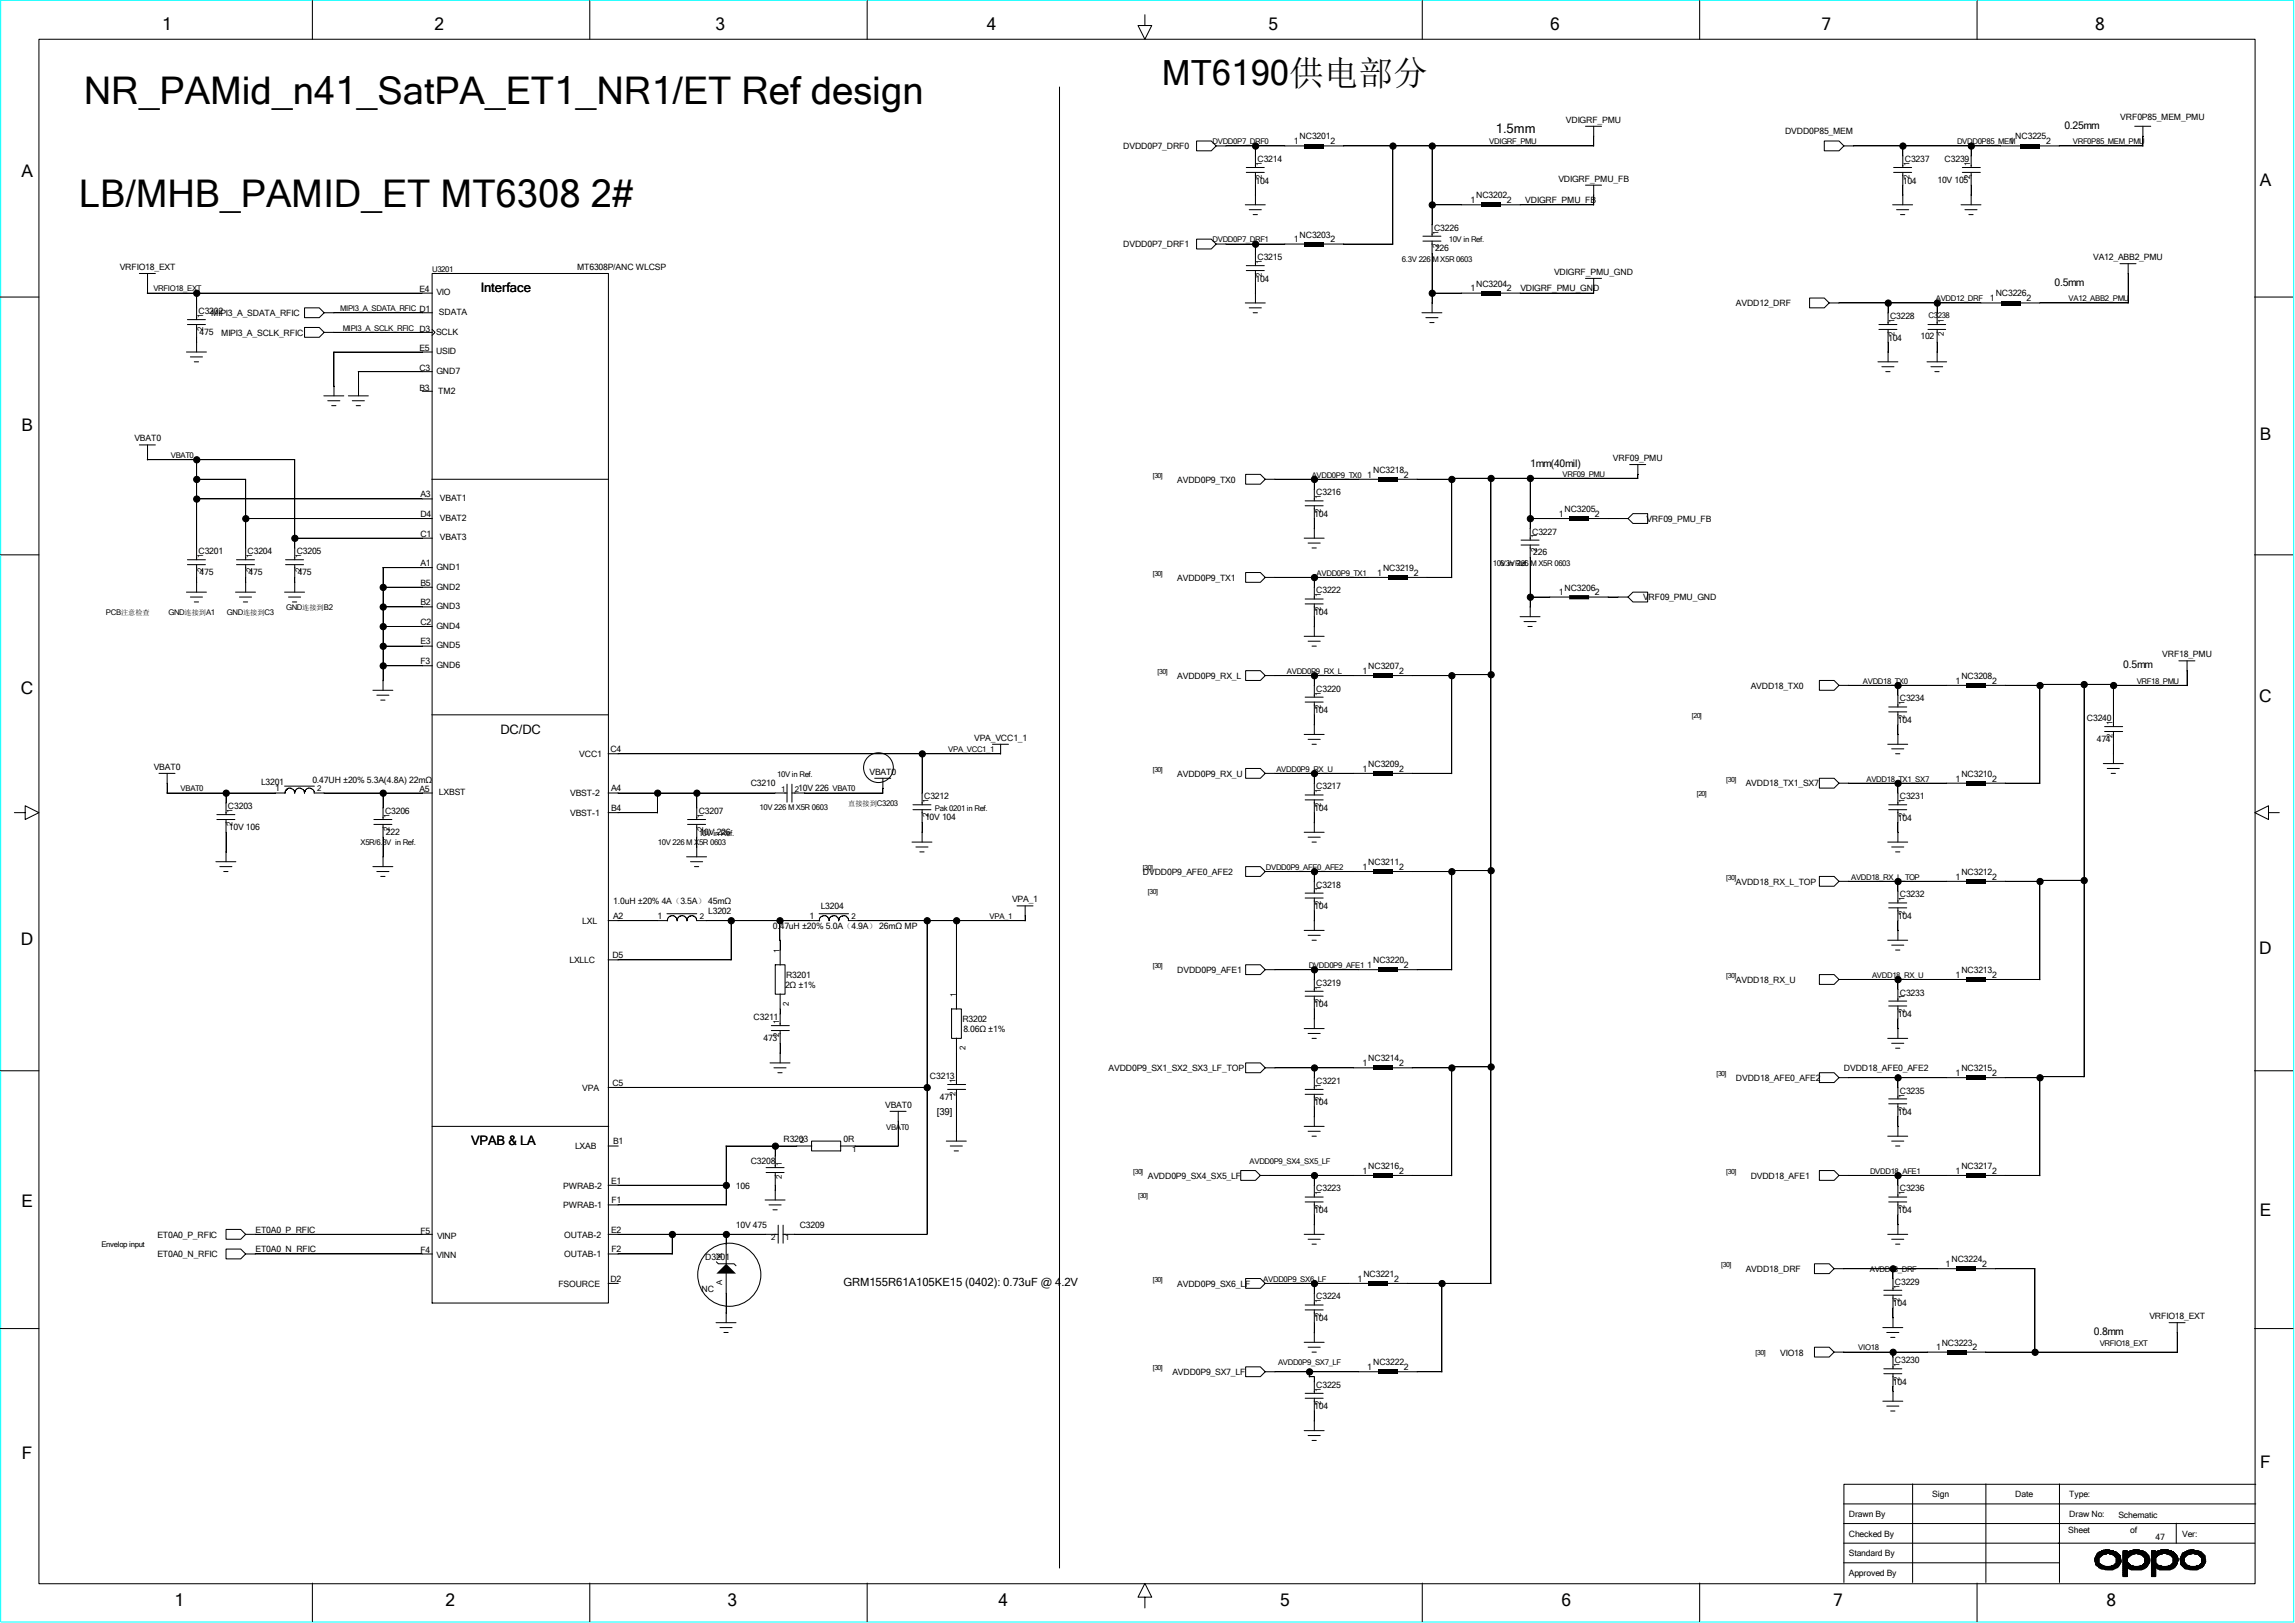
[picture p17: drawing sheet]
<svg xmlns="http://www.w3.org/2000/svg" width="297mm" height="210mm" viewBox="0 0 297 210" stroke-linecap="round" stroke-linejoin="round" font-family="sans-serif">
<defs><g id="words">
<g font-size="4.9">
<text x="10.8" y="13.4">NR_PAMid_n41_SatPA_ET1_NR1/ET Ref design</text>
<text x="10.2" y="26.8">LB/MHB_PAMID_ET MT6308 2#</text>
</g>
<text font-size="4.5" x="150.4" y="11">MT6190供电部分</text>
<g font-size="2.2">
<text x="21" y="3.9">1</text>
<text x="56.2" y="3.9">2</text>
<text x="92.6" y="3.9">3</text>
<text x="127.7" y="3.9">4</text>
<text x="164.2" y="3.9">5</text>
<text x="200.6" y="3.9">6</text>
<text x="235.8" y="3.9">7</text>
<text x="271.1" y="3.9">8</text>
<text x="2.8" y="22.9">A</text>
<text x="292.5" y="24.1">A</text>
<text x="2.8" y="55.8">B</text>
<text x="292.5" y="57">B</text>
<text x="2.7" y="89.7">C</text>
<text x="292.4" y="90.8">C</text>
<text x="2.7" y="122.3">D</text>
<text x="292.4" y="123.5">D</text>
<text x="2.8" y="156.2">E</text>
<text x="292.5" y="157.4">E</text>
<text x="2.8" y="188.8">F</text>
<text x="292.5" y="189.9">F</text>
<text x="22.6" y="207.9">1</text>
<text x="57.7" y="207.9">2</text>
<text x="94.1" y="207.9">3</text>
<text x="129.2" y="207.9">4</text>
<text x="165.7" y="207.9">5</text>
<text x="202.1" y="207.9">6</text>
<text x="237.2" y="207.9">7</text>
<text x="272.6" y="207.9">8</text>
</g>
<g font-size="1.7">
<text x="193.6" y="17.3">1.5mm</text>
<text x="62.2" y="37.8">Interface</text>
<text x="64.8" y="95">DC/DC</text>
<text x="61" y="148.2">VPAB &amp; LA</text>
</g>
<text font-size="1.5" x="109.2" y="166.4">GRM155R61A105KE15 (0402): 0.73uF @ 4.2V</text>
<g font-size="1.3">
<text x="267.2" y="16.7">0.25mm</text>
<text x="265.9" y="37">0.5mm</text>
<text x="198" y="60.5">1mm(40mil)</text>
<text x="274.8" y="86.5">0.5mm</text>
<text x="271" y="172.8">0.8mm</text>
</g>
<text font-size="1.2" x="121.2" y="144.2">[39]</text>
<g font-size="1.1">
<text x="202.6" y="15.9">VDIGRF_PMU</text>
<text x="231" y="17.4">DVDD0P85_MEM</text>
<text x="274.4" y="15.5">VRF0P85_MEM_PMU</text>
<text x="145.4" y="19.3">DVDD0P7_DRF0</text>
<text x="162.5" y="23.7">104</text>
<text x="162.7" y="21">C3214</text>
<text x="167.4" y="18.7">1</text>
<text x="168.2" y="18">NC3201</text>
<text x="172.2" y="18.7">2</text>
<text x="201.7" y="23.5">VDIGRF_PMU_FB</text>
<text x="246.3" y="23.7">104</text>
<text x="246.5" y="21">C3237</text>
<text x="250.7" y="23.6">10V 105</text>
<text x="251.7" y="21">C3239</text>
<text x="260.1" y="18.7">1</text>
<text x="260.8" y="18">NC3225</text>
<text x="264.8" y="18.7">2</text>
<text x="185.6" y="29.8">C3226</text>
<text x="190.3" y="26.3">1</text>
<text x="191.1" y="25.7">NC3202</text>
<text x="195" y="26.3">2</text>
<text x="197.4" y="26.3">VDIGRF_PMU_FB</text>
<text x="15.5" y="34.9">VRFIO18_EXT</text>
<text x="74.7" y="34.9">MT6308P/ANC WLCSP</text>
<text x="145.4" y="32">DVDD0P7_DRF1</text>
<text x="162.7" y="33.7">C3215</text>
<text x="167.4" y="31.4">1</text>
<text x="168.2" y="30.7">NC3203</text>
<text x="172.2" y="31.4">2</text>
<text x="185.7" y="32.5">226</text>
<text x="201.1" y="35.6">VDIGRF_PMU_GND</text>
<text x="270.9" y="33.7">VA12_ABB2_PMU</text>
<text x="25.7" y="40.6">C3202</text>
<text x="27.3" y="40.9">MIPI3_A_SDATA_RFIC</text>
<text x="54.3" y="37.8">E4</text>
<text x="56.5" y="38.2">VIO</text>
<text x="56.8" y="40.8">SDATA</text>
<text x="162.5" y="36.4">104</text>
<text x="190.3" y="37.7">1</text>
<text x="191.1" y="37.1">NC3204</text>
<text x="195" y="37.7">2</text>
<text x="196.8" y="37.7">VDIGRF_PMU_GND</text>
<text x="224.7" y="39.6">AVDD12_DRF</text>
<text x="244.6" y="41.3">C3228</text>
<text x="257.5" y="39">1</text>
<text x="258.3" y="38.4">NC3226</text>
<text x="262.3" y="39">2</text>
<text x="25.8" y="43.3">475</text>
<text x="28.6" y="43.4">MIPI3_A_SCLK_RFIC</text>
<text x="54.3" y="45.5">E5</text>
<text x="56.4" y="43.3">SCLK</text>
<text x="56.4" y="45.8">USID</text>
<text x="244.3" y="44.1">104</text>
<text x="248.5" y="43.9">102</text>
<text x="54.3" y="50.5">B3</text>
<text x="54.3" y="48">C3</text>
<text x="56.5" y="48.4">GND7</text>
<text x="56.7" y="50.9">TM2</text>
<text x="17.4" y="57.1">VBAT0</text>
<text x="208.7" y="59.6">VRF09_PMU</text>
<text x="54.4" y="64.3">A3</text>
<text x="56.9" y="64.9">VBAT1</text>
<text x="152.4" y="62.4">AVDD0P9_TX0</text>
<text x="170.3" y="64.1">C3216</text>
<text x="177" y="61.8">1</text>
<text x="177.7" y="61.2">NC3218</text>
<text x="181.7" y="61.8">2</text>
<text x="25.7" y="71.7">C3201</text>
<text x="32" y="71.7">C3204</text>
<text x="38.4" y="71.7">C3205</text>
<text x="54.4" y="69.4">C1</text>
<text x="54.4" y="66.9">D4</text>
<text x="56.9" y="67.4">VBAT2</text>
<text x="56.9" y="69.9">VBAT3</text>
<text x="170.1" y="66.9">104</text>
<text x="198.3" y="69.2">C3227</text>
<text x="198.4" y="71.8">226</text>
<text x="201.7" y="66.9">1</text>
<text x="202.5" y="66.3">NC3205</text>
<text x="206.4" y="66.9">2</text>
<text x="213.1" y="67.5">VRF09_PMU_FB</text>
<text x="25.8" y="74.4">475</text>
<text x="32.2" y="74.4">475</text>
<text x="38.5" y="74.4">475</text>
<text x="54.4" y="75.8">B5</text>
<text x="54.4" y="73.2">A1</text>
<text x="56.5" y="73.7">GND1</text>
<text x="56.5" y="76.3">GND2</text>
<text x="152.4" y="75.1">AVDD0P9_TX1</text>
<text x="170.3" y="76.8">C3222</text>
<text x="178.2" y="74.5">1</text>
<text x="179" y="73.9">NC3219</text>
<text x="183" y="74.5">2</text>
<text x="201.7" y="77">1</text>
<text x="202.5" y="76.4">NC3206</text>
<text x="206.4" y="77">2</text>
<text x="212.6" y="77.7">VRF09_PMU_GND</text>
<text x="54.4" y="83.4">E3</text>
<text x="54.4" y="78.3">B2</text>
<text x="54.4" y="80.9">C2</text>
<text x="56.5" y="81.4">GND4</text>
<text x="56.5" y="78.8">GND3</text>
<text x="56.5" y="83.9">GND5</text>
<text x="170.1" y="79.6">104</text>
<text x="54.4" y="85.9">F3</text>
<text x="56.5" y="86.4">GND6</text>
<text x="152.4" y="87.8">AVDD0P9_RX_L</text>
<text x="170.3" y="89.5">C3220</text>
<text x="176.3" y="87.2">1</text>
<text x="177.1" y="86.6">NC3207</text>
<text x="181.1" y="87.2">2</text>
<text x="226.6" y="89.1">AVDD18_TX0</text>
<text x="253.1" y="88.5">1</text>
<text x="253.8" y="87.8">NC3208</text>
<text x="257.8" y="88.5">2</text>
<text x="279.8" y="85">VRF18_PMU</text>
<text x="126.1" y="95.8">VPA_VCC1_1</text>
<text x="170.1" y="92.3">104</text>
<text x="245.6" y="93.6">104</text>
<text x="245.9" y="90.8">C3234</text>
<text x="270.1" y="93.3">C3240</text>
<text x="271.4" y="96">474</text>
<text x="19.9" y="99.6">VBAT0</text>
<text x="33.8" y="101.6">L3201</text>
<text x="40.4" y="101.3">0.47UH ±20% 5.3A(4.8A) 22mΩ</text>
<text x="75" y="98">VCC1</text>
<text x="79" y="97.3">C4</text>
<text x="97.2" y="101.8">C3210</text>
<text x="112.5" y="100.2">VBAT0</text>
<text x="152.4" y="100.5">AVDD0P9_RX_U</text>
<text x="176.3" y="99.9">1</text>
<text x="177.1" y="99.2">NC3209</text>
<text x="181.1" y="99.9">2</text>
<text x="225.9" y="101.8">AVDD18_TX1_SX7</text>
<text x="253.1" y="101.1">1</text>
<text x="253.8" y="100.5">NC3210</text>
<text x="257.8" y="101.1">2</text>
<text x="29.5" y="104.7">C3203</text>
<text x="29.6" y="107.4">10V 106</text>
<text x="35.6" y="102.4">1</text>
<text x="49.8" y="105.3">C3206</text>
<text x="50" y="108">222</text>
<text x="54.3" y="102.5">A5</text>
<text x="56.8" y="102.9">LXBST</text>
<text x="73.8" y="103">VBST-2</text>
<text x="73.8" y="105.6">VBST-1</text>
<text x="79.1" y="104.9">B4</text>
<text x="79.1" y="102.4">A4</text>
<text x="90.4" y="105.3">C3207</text>
<text x="90.6" y="108">10V 226</text>
<text x="119.6" y="103.4">C3212</text>
<text x="119.7" y="106.1">10V 104</text>
<text x="170.1" y="104.9">104</text>
<text x="170.3" y="102.2">C3217</text>
<text x="245.6" y="106.2">104</text>
<text x="245.9" y="103.4">C3231</text>
<text x="147.9" y="113.2">DVDD0P9_AFE0_AFE2</text>
<text x="176.3" y="112.6">1</text>
<text x="177.1" y="111.9">NC3211</text>
<text x="181.1" y="112.6">2</text>
<text x="253.1" y="113.8">1</text>
<text x="253.8" y="113.2">NC3212</text>
<text x="257.8" y="113.8">2</text>
<text x="75.4" y="119.5">LXL</text>
<text x="79.3" y="118.9">A2</text>
<text x="79.4" y="117">1.0uH ±20% 4A（3.5A） 45mΩ</text>
<text x="85.1" y="118.9">1</text>
<text x="91.7" y="118.3">L3202</text>
<text x="104.8" y="118.9">1</text>
<text x="106.2" y="117.6">L3204</text>
<text x="131" y="116.8">VPA_1</text>
<text x="170.1" y="117.6">104</text>
<text x="170.3" y="114.9">C3218</text>
<text x="224.7" y="114.5">AVDD18_RX_L_TOP</text>
<text x="245.6" y="118.9">104</text>
<text x="245.9" y="116.1">C3232</text>
<text x="73.7" y="124.6">LXLLC</text>
<text x="79.2" y="124">D5</text>
<text x="100" y="120.2">0.47uH ±20% 5.0A（4.9A） 26mΩ MP</text>
<text x="152.4" y="125.9">DVDD0P9_AFE1</text>
<text x="177" y="125.3">1</text>
<text x="177.7" y="124.6">NC3220</text>
<text x="181.7" y="125.3">2</text>
<text x="253.8" y="125.9">NC3213</text>
<text x="97.5" y="132">C3211</text>
<text x="101.6" y="127.8">2Ω ±1%</text>
<text x="101.7" y="126.5">R3201</text>
<text x="170.1" y="130.3">104</text>
<text x="170.3" y="127.6">C3219</text>
<text x="224.7" y="127.2">AVDD18_RX_U</text>
<text x="245.6" y="131.6">104</text>
<text x="245.9" y="128.8">C3233</text>
<text x="253.1" y="126.5">1</text>
<text x="257.8" y="126.5">2</text>
<text x="98.8" y="134.7">473</text>
<text x="124.5" y="132.2">R3202</text>
<text x="124.7" y="133.5">8.06Ω ±1%</text>
<text x="176.3" y="138">1</text>
<text x="177.1" y="137.3">NC3214</text>
<text x="181.1" y="138">2</text>
<text x="75.4" y="141.1">VPA</text>
<text x="79.2" y="140.5">C5</text>
<text x="114.6" y="143.3">VBAT0</text>
<text x="120.4" y="139.6">C3213</text>
<text x="121.6" y="142.3">471</text>
<text x="143.5" y="138.6">AVDD0P9_SX1_SX2_SX3_LF_TOP</text>
<text x="170.1" y="143">104</text>
<text x="170.3" y="140.3">C3221</text>
<text x="224.7" y="139.9">DVDD18_AFE0_AFE2</text>
<text x="238.6" y="138.6">DVDD18_AFE0_AFE2</text>
<text x="245.9" y="141.5">C3235</text>
<text x="253.1" y="139.2">1</text>
<text x="253.8" y="138.6">NC3215</text>
<text x="257.8" y="139.2">2</text>
<text x="74.4" y="148.7">LXAB</text>
<text x="79.3" y="148.1">B1</text>
<text x="101.4" y="147.8">R3203</text>
<text x="109.2" y="147.8">0R</text>
<text x="245.6" y="144.3">104</text>
<text x="72.9" y="153.8">PWRAB-2</text>
<text x="79.1" y="153.2">E1</text>
<text x="79.1" y="155.7">F1</text>
<text x="95.2" y="153.8">106</text>
<text x="97.2" y="150.6">C3208</text>
<text x="148.5" y="152.5">AVDD0P9_SX4_SX5_LF</text>
<text x="170.3" y="154.2">C3223</text>
<text x="176.3" y="151.9">1</text>
<text x="177.1" y="151.3">NC3216</text>
<text x="181.1" y="151.9">2</text>
<text x="226.6" y="152.5">DVDD18_AFE1</text>
<text x="245.9" y="154.2">C3236</text>
<text x="253.1" y="151.9">1</text>
<text x="253.8" y="151.3">NC3217</text>
<text x="257.8" y="151.9">2</text>
<text x="20.4" y="160.1">ET0A0_P_RFIC</text>
<text x="33.1" y="159.5">ET0A0_P_RFIC</text>
<text x="54.4" y="159.6">F5</text>
<text x="56.6" y="160.3">VINP</text>
<text x="72.9" y="156.3">PWRAB-1</text>
<text x="73" y="160.1">OUTAB-2</text>
<text x="79.1" y="159.5">E2</text>
<text x="95.2" y="158.9">10V 475</text>
<text x="103.5" y="158.9">C3209</text>
<text x="170.1" y="157">104</text>
<text x="245.6" y="157">104</text>
<text x="20.4" y="162.7">ET0A0_N_RFIC</text>
<text x="33.1" y="162.1">ET0A0_N_RFIC</text>
<text x="54.4" y="162.2">F4</text>
<text x="56.5" y="162.8">VINN</text>
<text x="72.3" y="166.5">FSOURCE</text>
<text x="73" y="162.7">OUTAB-1</text>
<text x="79" y="165.9">D2</text>
<text x="79.1" y="162.1">F2</text>
<text x="90.8" y="167.1">NC</text>
<text x="91.3" y="163">D3201</text>
<text x="152.4" y="166.5">AVDD0P9_SX6_LF</text>
<text x="175.7" y="165.9">1</text>
<text x="176.4" y="165.2">NC3221</text>
<text x="180.4" y="165.9">2</text>
<text x="225.9" y="164.6">AVDD18_DRF</text>
<text x="245.2" y="166.2">C3229</text>
<text x="251.8" y="164">1</text>
<text x="252.6" y="163.3">NC3224</text>
<text x="256.5" y="164">2</text>
<text x="170.1" y="170.9">104</text>
<text x="170.3" y="168.1">C3224</text>
<text x="245" y="169">104</text>
<text x="278.2" y="170.7">VRFIO18_EXT</text>
<text x="151.7" y="177.9">AVDD0P9_SX7_LF</text>
<text x="170.3" y="179.6">C3225</text>
<text x="177" y="177.3">1</text>
<text x="177.7" y="176.7">NC3222</text>
<text x="181.7" y="177.3">2</text>
<text x="230.4" y="175.5">VIO18</text>
<text x="245" y="179.2">104</text>
<text x="245.2" y="176.4">C3230</text>
<text x="250.6" y="174.8">1</text>
<text x="251.3" y="174.1">NC3223</text>
<text x="255.3" y="174.8">2</text>
<text x="170.1" y="182.4">104</text>
<text x="239.3" y="196.3">Drawn By</text>
<text x="250.1" y="193.8">Sign</text>
<text x="260.8" y="193.8">Date</text>
<text x="267.8" y="196.3">Draw No:</text>
<text x="267.8" y="193.8">Type:</text>
<text x="274.2" y="196.4">Schematic</text>
<text x="239.3" y="198.8">Checked By</text>
<text x="239.3" y="201.4">Standard By</text>
<text x="239.3" y="203.9">Approved By</text>
<text x="267.7" y="198.3">Sheet</text>
<text x="275.7" y="198.3">of</text>
<text x="279" y="199.2">47</text>
<text x="282.4" y="198.8">Ver:</text>
</g>
<g font-size="1">
<text x="156.9" y="18.7">DVDD0P7_DRF0</text>
<text x="163.3" y="23.2" transform="rotate(-90 163.3 23.2)">2</text>
<text x="163.3" y="21.5" transform="rotate(-90 163.3 21.5)">1</text>
<text x="192.7" y="18.7">VDIGRF_PMU</text>
<text x="247.1" y="23.2" transform="rotate(-90 247.1 23.2)">2</text>
<text x="247.1" y="21.5" transform="rotate(-90 247.1 21.5)">1</text>
<text x="253.3" y="18.7">DVDD0P85_MEM</text>
<text x="255" y="23.2" transform="rotate(-90 255 23.2)">2</text>
<text x="255" y="21.5" transform="rotate(-90 255 21.5)">1</text>
<text x="268.3" y="18.7">VRF0P85_MEM_PMU</text>
<text x="55.9" y="35.2">U3201</text>
<text x="156.9" y="31.4">DVDD0P7_DRF1</text>
<text x="163.3" y="35.9" transform="rotate(-90 163.3 35.9)">2</text>
<text x="163.3" y="34.2" transform="rotate(-90 163.3 34.2)">1</text>
<text x="181.4" y="33.9">6.3V 226 M X5R 0603</text>
<text x="186.2" y="32.1" transform="rotate(-90 186.2 32.1)">2</text>
<text x="186.2" y="30.4" transform="rotate(-90 186.2 30.4)">1</text>
<text x="187.5" y="31.4">10V in Ref.</text>
<text x="19.9" y="37.7">VRFIO18_EXT</text>
<text x="26.3" y="41.1" transform="rotate(-90 26.3 41.1)">1</text>
<text x="44" y="40.3">MIPI3_A_SDATA_RFIC D1</text>
<text x="245.2" y="41.8" transform="rotate(-90 245.2 41.8)">1</text>
<text x="249.6" y="41.1">C3238</text>
<text x="250.5" y="39">AVDD12_DRF</text>
<text x="251.5" y="41.8" transform="rotate(-90 251.5 41.8)">1</text>
<text x="267.7" y="39">VA12_ABB2_PMU</text>
<text x="26.3" y="42.9" transform="rotate(-90 26.3 42.9)">2</text>
<text x="44.4" y="42.8">MIPI3_A_SCLK_RFIC D3</text>
<text x="245.2" y="43.5" transform="rotate(-90 245.2 43.5)">2</text>
<text x="251.5" y="43.5" transform="rotate(-90 251.5 43.5)">2</text>
<text x="22.1" y="59.3">VBAT0</text>
<text x="169.8" y="61.8">AVDD0P9_TX0</text>
<text x="170.9" y="64.6" transform="rotate(-90 170.9 64.6)">1</text>
<text x="202.2" y="61.7">VRF09_PMU</text>
<text x="170.9" y="66.3" transform="rotate(-90 170.9 66.3)">2</text>
<text x="198.9" y="71.4" transform="rotate(-90 198.9 71.4)">2</text>
<text x="198.9" y="69.7" transform="rotate(-90 198.9 69.7)">1</text>
<text x="26.3" y="74" transform="rotate(-90 26.3 74)">2</text>
<text x="26.3" y="72.2" transform="rotate(-90 26.3 72.2)">1</text>
<text x="32.6" y="74" transform="rotate(-90 32.6 74)">2</text>
<text x="32.6" y="72.2" transform="rotate(-90 32.6 72.2)">1</text>
<text x="39" y="74" transform="rotate(-90 39 74)">2</text>
<text x="39" y="72.2" transform="rotate(-90 39 72.2)">1</text>
<text x="170.4" y="74.5">AVDD0P9_TX1</text>
<text x="170.9" y="77.3" transform="rotate(-90 170.9 77.3)">1</text>
<text x="193.2" y="73.2">10V in Ref.</text>
<text x="194.1" y="73.2">6.3V 226 M X5R 0603</text>
<text x="13.7" y="79.6">PCB注意检查</text>
<text x="21.8" y="79.6">GND连接到A1</text>
<text x="29.4" y="79.6">GND连接到C3</text>
<text x="37" y="79">GND连接到B2</text>
<text x="170.9" y="79" transform="rotate(-90 170.9 79)">2</text>
<text x="166.5" y="87.2">AVDD0P9_RX_L</text>
<text x="170.9" y="90" transform="rotate(-90 170.9 90)">1</text>
<text x="241.1" y="88.5">AVDD18_TX0</text>
<text x="276.5" y="88.5">VRF18_PMU</text>
<text x="170.9" y="91.7" transform="rotate(-90 170.9 91.7)">2</text>
<text x="246.5" y="93" transform="rotate(-90 246.5 93)">2</text>
<text x="246.5" y="91.3" transform="rotate(-90 246.5 91.3)">1</text>
<text x="273.4" y="95.5" transform="rotate(-90 273.4 95.5)">2</text>
<text x="273.4" y="93.8" transform="rotate(-90 273.4 93.8)">1</text>
<text x="100.6" y="100.5">10V in Ref.</text>
<text x="122.7" y="97.3">VPA_VCC1_1</text>
<text x="165.2" y="99.9">AVDD0P9_RX_U</text>
<text x="241.6" y="101.1">AVDD18_TX1_SX7</text>
<text x="23.4" y="102.4">VBAT0</text>
<text x="30.1" y="106.9" transform="rotate(-90 30.1 106.9)">2</text>
<text x="30.1" y="105.2" transform="rotate(-90 30.1 105.2)">1</text>
<text x="41.1" y="102.4">2</text>
<text x="50.4" y="107.6" transform="rotate(-90 50.4 107.6)">2</text>
<text x="50.4" y="105.8" transform="rotate(-90 50.4 105.8)">1</text>
<text x="91" y="107.6" transform="rotate(-90 91 107.6)">2</text>
<text x="91" y="105.8" transform="rotate(-90 91 105.8)">1</text>
<text x="98.3" y="104.9">10V 226 M X5R 0603</text>
<text x="101.1" y="102.5">1</text>
<text x="102.9" y="102.5">210V 226 VBAT0</text>
<text x="120.2" y="105.7" transform="rotate(-90 120.2 105.7)">2</text>
<text x="120.2" y="103.9" transform="rotate(-90 120.2 103.9)">1</text>
<text x="121" y="104.9">Pak 0201 in Ref.</text>
<text x="170.9" y="104.4" transform="rotate(-90 170.9 104.4)">2</text>
<text x="170.9" y="102.7" transform="rotate(-90 170.9 102.7)">1</text>
<text x="246.5" y="105.7" transform="rotate(-90 246.5 105.7)">2</text>
<text x="246.5" y="103.9" transform="rotate(-90 246.5 103.9)">1</text>
<text x="46.7" y="109.4">X5R/6.3V in Ref.</text>
<text x="85.1" y="109.4">10V 226 M X5R 0603</text>
<text x="90.4" y="108.1">10V in Ref.</text>
<text x="163.8" y="112.6">DVDD0P9_AFE0_AFE2</text>
<text x="239.6" y="113.8">AVDD18_RX_L_TOP</text>
<text x="90.6" y="118.9">2</text>
<text x="110.2" y="118.9">2</text>
<text x="128.1" y="118.9">VPA_1</text>
<text x="170.9" y="117.1" transform="rotate(-90 170.9 117.1)">2</text>
<text x="170.9" y="115.4" transform="rotate(-90 170.9 115.4)">1</text>
<text x="246.5" y="118.4" transform="rotate(-90 246.5 118.4)">2</text>
<text x="246.5" y="116.6" transform="rotate(-90 246.5 116.6)">1</text>
<text x="100.9" y="123.4" transform="rotate(-90 100.9 123.4)">1</text>
<text x="169.4" y="125.3">DVDD0P9_AFE1</text>
<text x="102.1" y="130.1" transform="rotate(-90 102.1 130.1)">2</text>
<text x="123.7" y="129.1" transform="rotate(-90 123.7 129.1)">1</text>
<text x="170.9" y="129.8" transform="rotate(-90 170.9 129.8)">2</text>
<text x="170.9" y="128.1" transform="rotate(-90 170.9 128.1)">1</text>
<text x="242.3" y="126.5">AVDD18_RX_U</text>
<text x="246.5" y="131.1" transform="rotate(-90 246.5 131.1)">2</text>
<text x="246.5" y="129.3" transform="rotate(-90 246.5 129.3)">1</text>
<text x="100.8" y="134.2" transform="rotate(-90 100.8 134.2)">2</text>
<text x="100.8" y="132.5" transform="rotate(-90 100.8 132.5)">1</text>
<text x="125" y="135.8" transform="rotate(-90 125 135.8)">2</text>
<text x="123.7" y="141.9" transform="rotate(-90 123.7 141.9)">2</text>
<text x="123.7" y="140.1" transform="rotate(-90 123.7 140.1)">1</text>
<text x="170.9" y="142.5" transform="rotate(-90 170.9 142.5)">2</text>
<text x="170.9" y="140.8" transform="rotate(-90 170.9 140.8)">1</text>
<text x="246.5" y="143.7" transform="rotate(-90 246.5 143.7)">2</text>
<text x="246.5" y="142" transform="rotate(-90 246.5 142)">1</text>
<text x="103.5" y="147.9">2</text>
<text x="110.3" y="149">1</text>
<text x="114.7" y="146.3">VBAT0</text>
<text x="101.2" y="152.6" transform="rotate(-90 101.2 152.6)">2</text>
<text x="101.2" y="150.9" transform="rotate(-90 101.2 150.9)">1</text>
<text x="161.7" y="150.6">AVDD0P9_SX4_SX5_LF</text>
<text x="170.9" y="154.7" transform="rotate(-90 170.9 154.7)">1</text>
<text x="242" y="151.9">DVDD18_AFE1</text>
<text x="246.5" y="154.7" transform="rotate(-90 246.5 154.7)">1</text>
<text x="13.1" y="161.4">Envelop input</text>
<text x="99.8" y="160.5">2</text>
<text x="101.6" y="160.5">1</text>
<text x="170.9" y="156.4" transform="rotate(-90 170.9 156.4)">2</text>
<text x="246.5" y="156.4" transform="rotate(-90 246.5 156.4)">2</text>
<text x="93.5" y="166.2" transform="rotate(-90 93.5 166.2)">A</text>
<text x="93.5" y="162.8" transform="rotate(-90 93.5 162.8)">K</text>
<text x="163.5" y="165.9">AVDD0P9_SX6_LF</text>
<text x="242" y="164.6">AVDD18_DRF</text>
<text x="245.8" y="166.7" transform="rotate(-90 245.8 166.7)">1</text>
<text x="170.9" y="170.4" transform="rotate(-90 170.9 170.4)">2</text>
<text x="170.9" y="168.7" transform="rotate(-90 170.9 168.7)">1</text>
<text x="245.8" y="168.5" transform="rotate(-90 245.8 168.5)">2</text>
<text x="165.4" y="176.7">AVDD0P9_SX7_LF</text>
<text x="240.5" y="174.8">VIO18</text>
<text x="245.8" y="178.6" transform="rotate(-90 245.8 178.6)">2</text>
<text x="245.8" y="176.9" transform="rotate(-90 245.8 176.9)">1</text>
<text x="271.7" y="174.1">VRFIO18_EXT</text>
<text x="170.9" y="181.8" transform="rotate(-90 170.9 181.8)">2</text>
<text x="170.9" y="180.1" transform="rotate(-90 170.9 180.1)">1</text>
</g>
<g font-size=".9">
<text x="149.2" y="61.8">[30]</text>
<text x="149.2" y="74.5">[30]</text>
<text x="149.8" y="87.2">[30]</text>
<text x="218.9" y="92.9">[20]</text>
<text x="149.2" y="99.9">[30]</text>
<text x="223.4" y="101.1">[30]</text>
<text x="109.8" y="104.3">直接接到C3203</text>
<text x="219.6" y="103">[20]</text>
<text x="147.9" y="112.6">[30]</text>
<text x="223.4" y="113.8">[30]</text>
<text x="148.5" y="115.7">[30]</text>
<text x="149.2" y="125.3">[30]</text>
<text x="223.4" y="126.5">[30]</text>
<text x="222.1" y="139.2">[30]</text>
<text x="146.6" y="151.9">[30]</text>
<text x="147.3" y="155.1">[30]</text>
<text x="223.4" y="151.9">[30]</text>
<text x="149.2" y="165.9">[30]</text>
<text x="222.8" y="164">[30]</text>
<text x="149.2" y="177.3">[30]</text>
<text x="227.2" y="175.4">[30]</text>
</g>
</g></defs>
<path d="M.1 0h296.7v209.9h-296.7z" fill="none" stroke="#0ff" stroke-width=".13"/>
<g fill="none" stroke="#000" stroke-width=".13">
<path d="M5 5.1h286.8v199.8h-286.8zM40.4 .1v5M76.3 .1v5M112.2 .1v5M137.1 11.3v191.6M148.2 1.9v1.4h.9l-.9 1.8-.9-1.8h.9M154.9 18.2h1.9l.6 .7-.6 .6h-1.9zM157.4 18.9h11.5M162.5 18.9v2.8M171.3 18.9h34.9M180.3 18.9v12.7M184.1 .1v5"/>
<path d="M185.3 18.9v11.7M205.2 16.3h2.1M206.2 16.3v2.6M220 .1v5M236.1 18.2h1.9l.6 .7-.6 .6h-1.9zM238.6 18.9h22.9M246.3 18.9v2.8M255.1 18.9v2.8M255.9 .1v5M263.9 18.9h13.4M276.3 16.3h2M277.3 16.3v2.6"/>
<path d="M0 38.4h5M18 35.4h2.1M19 37.9h37M19.1 35.4v2.6M25.4 37.9v3.5M39.4 39.8h1.9l.7 .7-.7 .6h-1.9zM55.9 35.4h22.8v133.2h-22.8zM154.9 30.9h1.9l.6 .7-.6 .6h-1.9zM157.4 31.6h11.5M161.2 39.2h2.5M161.2 26.5h2.5M161.3 22.3h2.3"/>
<path d="M161.3 21.7h2.3M161.3 35h2.3M161.3 34.4h2.3M161.7 27.1h1.5M161.7 39.8h1.5M162.2 27.8h.5M162.5 22.3v4.2M162.5 31.6v2.8M162.5 35v4.2M171.3 31.6h9M184.1 31.2h2.4M184.1 30.6h2.4"/>
<path d="M185.3 26.5h6.4M185.3 37.9h6.4M185.3 31.2v9.3M194.2 26.5h12M194.2 37.9h12M205.2 24h2.1M205.2 36h2.1M206.2 24v2.5M206.2 36v2M234.2 38.6h1.9l.6 .6-.6 .6h-1.9zM236.7 39.2h22.3M244.3 39.2v2.8"/>
<path d="M244.9 26.5h2.6M245.1 22.3h2.3M245.1 21.7h2.3M245.4 27.1h1.6M246 27.8h.5M246.3 22.3v4.2M250.7 39.2v2.8M253.8 26.5h2.6M254 22.3h2.3M254 21.7h2.3M254.3 27.1h1.6M254.8 27.8h.6"/>
<path d="M255.1 22.3v4.2M261.4 39.2h14M274.4 34.1h2M275.4 34.1v5.1M291.8 38.4h5M18 57.6h2.1M19 59.5h19.1v12.9M19.1 57.6v1.9M24.1 45.6h2.6M24.3 42h2.3M24.3 41.4h2.3M24.6 46.2h1.6"/>
<path d="M25.1 46.8h.6M25.4 42v3.6M25.4 59.5v12.9M39.4 42.4h1.9l.7 .6-.7 .6h-1.9zM41.9 51.2h2.6M41.9 40.5h14.1M41.9 43h14.1M42.4 51.9h1.6M42.9 52.5h.6M43.2 45.6h12.8M43.2 45.6v5.6M45.1 51.2h2.6"/>
<path d="M45.6 51.9h1.6M46.1 52.5h.6M46.4 48.1h9.6M46.4 48.1v3.1M54.7 50.6h1.3M55.9 42.6l.4 .4-.4 .4M162.2 40.5h.5M184 40.5h2.6M184.5 41.1h1.6M185 41.7h.6M243 46.8h2.6M243.2 42.6h2.3"/>
<path d="M243.2 42h2.3M243.5 47.5h1.6M244.1 48.1h.5M244.3 42.6v4.2M249.4 46.8h2.5M249.5 42.6h2.3M249.5 42h2.3M249.9 47.5h1.5M250.4 48.1h.6M250.7 42.6v4.2M0 71.8h5M24.1 76.6h2.6"/>
<path d="M24.3 73.1h2.3M24.3 72.4h2.3M24.6 77.3h1.6M25.1 77.9h.6M25.4 62h6.4v10.4M25.4 64.6h30.6M25.4 73.1v3.5M30.5 76.6h2.6M30.6 73.1h2.3M30.6 72.4h2.3M31 77.3h1.6M31.5 77.9h.5"/>
<path d="M31.7 67.1h24.3M31.8 73.1v3.5M36.8 76.6h2.6M37 73.1h2.3M37 72.4h2.3M37.3 77.3h1.6M37.8 77.9h.6M38.1 69.6h17.9M38.1 73.1v3.5M49.5 78.5h6.5M49.5 76h6.5M49.5 73.4h6.5"/>
<path d="M49.6 73.4v15.9M55.9 62h22.8M161.2 61.4h1.9l.6 .6-.6 .7h-1.9zM161.2 74.1h1.9l.6 .6-.6 .7h-1.9zM163.7 62h14.7M163.7 74.7h16M168.8 69.6h2.6M168.9 65.4h2.3M168.9 64.8h2.3M168.9 78.1h2.3M168.9 77.5h2.3M169.3 70.3h1.6"/>
<path d="M169.8 70.9h.5M170.1 62v2.8M170.1 65.4v4.2M170.1 74.7v2.8M170.1 78.1v4.2M180.8 62h7.1M182.1 74.7h5.8M187.8 61.9h24.2M187.9 61.9v12.9M193 61.9v104.2M196.7 79.8h2.6M196.8 70.5h2.4"/>
<path d="M196.8 69.9h2.4M198 77.3h5.1M198 67.1h5.1M198 61.9v8M198 70.5v9.3M205.6 77.3h5.1M205.6 67.1h5.1M210.9 60.1h2.1M211.3 66.5h1.9v1.2h-1.9l-.6-.6zM211.3 76.6h1.9v1.3h-1.9l-.6-.6zM212 60.1v1.8M291.8 71.8h5"/>
<path d="M48.3 89.3h2.5M48.8 90h1.5M49.3 90.6h.5M49.5 83.6h6.5M49.5 81.1h6.5M49.5 86.1h6.5M55.9 92.5h22.8M78.7 97.5h50.8M119.3 97.5v6.6M128.4 96.3h2.1M129.5 96.3v1.3M161.2 86.8h1.9l.6 .6-.6 .7h-1.9z"/>
<path d="M161.2 99.4h1.9l.6 .7-.6 .6h-1.9zM163.7 87.4h14.1M168.8 82.3h2.6M168.8 95h2.6M168.9 90.8h2.3M168.9 90.2h2.3M169.3 83h1.6M169.3 95.7h1.6M169.8 96.3h.5M169.8 83.6h.5M170.1 87.4v2.8M170.1 90.8v4.2"/>
<path d="M180.2 87.4h7.7M187.8 87.3h5.2M187.9 87.3v12.8M197.2 80.4h1.6M197.7 81.1h.6M235.5 88.1h1.9l.6 .6-.6 .6h-1.9zM238 88.7h16.5M244.3 96.3h2.6M244.4 92.1h2.4M244.4 91.5h2.4M244.8 96.9h1.6M245.3 97.5h.6"/>
<path d="M245.6 88.7v2.8M245.6 92.1v4.2M257 88.7h7M263.9 88.6h9.6v5.4M264 88.6v12.8M269.7 88.6v50.8M272.2 98.8h2.6M272.4 94.7h2.3M272.4 94h2.3M272.7 99.4h1.6M273.5 88.7h9.5M273.5 94.7v4.1"/>
<path d="M282 85.5h2.1M283 85.5v3.2M1.9 105.2h1.4v-.9l1.7 .9-1.7 .8v-.8M20.6 100.1h2M21.6 102.6h15.3M21.6 100.1v2.6M27.9 111.5h2.6M28.1 106h2.3M28.1 105.4h2.3M28.4 112.1h1.6M29 112.8h.5M29.3 102.6v2.8"/>
<path d="M29.3 106v5.5M36.8 101.7h3.9M37.4 102h.2a.69 .69 0 0 1 .5 .6M37.4 102l-.4 .2-.1 .5M38.7 102a.66 .66 0 0 1 .7 .6M38.7 102l-.4 .2-.2 .5M39.9 102a.66 .66 0 0 1 .8 .6M40 102l-.5 .2-.1 .5M40.6 102.6h15.4M48.3 112.1h2.5M48.4 106h2.3M48.4 106.7h2.3"/>
<path d="M48.8 112.8h1.5M49.3 113.4h.5M49.6 102.6v3.4M49.6 106.7v5.4M78.7 102.6h23.2M78.7 105.2h6.4M78.7 119.1h7.7M85.1 102.6v2.6M86.3 118.2h3.9M86.9 118.5a.64 .64 0 0 1 .7 .6M86.9 118.5l-.4 .2-.1 .5M88.1 118.5a.64 .64 0 0 1 .8 .6"/>
<path d="M88.2 118.5l-.4 .2-.2 .5M88.9 110.9h2.5M89 106h2.3M89 106.7h2.3M89.4 111.5h1.5M89.4 118.5a.64 .64 0 0 1 .8 .6M89.5 118.5l-.5 .2-.1 .5M89.9 112.1h.5M90.1 119.1h16M90.2 102.6v3.4M90.2 106.7v4.2M94.6 119.1v5.1"/>
<path d="M100.9 119.1v2.6M101.9 101.5v2.3M102.5 102.6h11.8M102.5 101.5v2.3M106 118.2h3.8M106.6 118.5a.61 .61 0 0 1 .7 .5M106.6 118.5a.58 .58 0 0 0-.6 .7M107.3 118.9v.2M107.8 118.5h.4l.3 .5M107.9 118.5a.58 .58 0 0 0-.6 .6M108.5 118.9v.3M109.1 118.5h.4l.3 .5"/>
<path d="M109.1 118.5a.64 .64 0 0 0-.6 .6M109.8 119.1h22.9M109.8 118.9v.2M113.2 100.7h2.1M114.3 100.7v2M118 109h2.6M118.2 104.8h2.3M118.2 104.1h2.3M118.5 109.6h1.6M119 110.2h.6M119.3 104.8v4.2M120 119.1v40.7"/>
<path d="M123.8 119.1v11.5M131.6 117.2h2.1M132.7 117.2v2M161.2 112.1h1.9l.6 .7-.6 .6h-1.9zM163.7 112.8h14.1M163.7 100.1h14.1M168.8 107.7h2.6M168.9 103.5h2.3M168.9 102.9h2.3M168.9 116.2h2.3M168.9 115.6h2.3M169.3 108.3h1.6"/>
<path d="M169.8 109h.5M170.1 100.1v2.8M170.1 103.5v4.2M170.1 112.8v2.8M170.1 116.2v4.2M180.2 112.8h7.7M180.2 100.1h7.7M187.8 112.6h5.2M187.9 112.6v12.9M235.5 100.7h1.9l.6 .6-.6 .7h-1.9zM235.5 113.4h1.9l.6 .6-.6 .7h-1.9zM238 101.3h16.5"/>
<path d="M238 114h16.5M244.3 109h2.6M244.4 104.8h2.4M244.4 104.1h2.4M244.4 117.5h2.4M244.4 116.8h2.4M244.8 109.6h1.6M245.3 110.2h.6M245.6 101.3v2.8M245.6 104.8v4.2M245.6 114v2.8M245.6 117.5v4.2"/>
<path d="M257 101.3h7M257 114h7M263.9 113.9h5.8M264 113.9v12.9M273.2 100.1h.6M293.6 105.2v-.9l-1.8 .9 1.8 .8v-.8h1.4M0 138.6h5M78.7 124.2h15.9M99.7 137.5h2.5M99.8 133.3h2.4M99.8 132.7h2.4M100.2 138.2h1.5"/>
<path d="M100.3 124.8h1.3v3.9h-1.3zM100.7 138.8h.5M100.9 121.7h.1v3.2M101 128.6v4.1M101 133.3v4.2M123.1 130.6h1.3v3.8h-1.3zM123.8 134.3v6M161.2 124.8h1.9l.6 .7-.6 .6h-1.9zM161.2 137.5h1.9l.6 .7-.6 .6h-1.9zM163.7 138.2h14.1M163.7 125.5h14.7M168.8 120.4h2.6"/>
<path d="M168.8 133.1h2.6M168.9 128.9h2.3M168.9 128.3h2.3M169.3 121h1.6M169.3 133.7h1.6M169.8 121.7h.5M169.8 134.4h.5M170.1 125.5v2.8M170.1 128.9v4.2M170.1 138.2v2.8M180.2 138.2h7.7M180.8 125.5h7.1"/>
<path d="M187.8 138h5.2M187.9 138v14.1M235.5 126.1h1.9l.6 .6-.6 .7h-1.9zM235.5 138.8h1.9l.6 .6-.6 .7h-1.9zM238 126.7h16.5M238 139.4h16.5M244.3 121.7h2.6M244.3 134.4h2.6M244.4 130.2h2.4M244.4 129.5h2.4M244.8 122.3h1.6M244.8 135h1.6"/>
<path d="M245.3 122.9h.6M245.3 135.6h.6M245.6 126.7v2.8M245.6 130.2v4.2M245.6 139.4v2.8M257 126.7h7M257 139.4h7M263.9 139.3h5.8M264 139.3v12.8M291.8 138.6h5M29.3 159.1h1.9l.6 .6-.6 .7h-1.9zM31.7 159.7h24.3"/>
<path d="M55.9 145.8h22.9M78.7 148.3h1.3M78.7 155.9h15.3M78.7 159.7h22M78.7 140.7h41.3M78.7 153.4h15.3M87 159.7v2.6M93.9 148.3h11.2M94 148.3v7.7M94 159.7v3.9M99 155.3h2.6M99.1 151.7h2.4"/>
<path d="M99.1 151.1h2.4M99.5 155.9h1.6M100 156.5h.6M100.3 148.3v2.8M100.3 151.7v3.6M100.7 158.5v2.4M101.3 159.7h18.7M101.3 158.5v2.4M105 147.7h3.8v1.2h-3.8zM108.8 148.3h7.4M115.2 143.8h2.1M116.2 143.8v4.5"/>
<path d="M122.5 147.7h2.6M122.6 141h2.4M122.6 140.3h2.4M123 148.3h1.5M123.5 148.9h.5M123.8 141v6.7M160.6 151.5h1.9l.6 .6-.6 .6h-1.9zM163.1 152.1h14.7M168.8 159.7h2.6M168.8 145.8h2.6M168.9 141h2.3M168.9 141.6h2.3"/>
<path d="M168.9 155.5h2.3M168.9 154.9h2.3M169.3 146.4h1.6M169.8 147h.5M170.1 141.6v4.2M170.1 152.1v2.8M170.1 155.5v4.2M180.2 152.1h7.7M235.5 151.5h1.9l.6 .6-.6 .6h-1.9zM238 152.1h16.5M244.3 159.7h2.6M244.3 147h2.6"/>
<path d="M244.4 155.5h2.4M244.4 154.9h2.4M244.4 142.8h2.4M244.4 142.2h2.4M244.8 147.7h1.6M245.3 148.3h.6M245.6 142.8v4.2M245.6 152.1v2.8M245.6 155.5v4.2M257 152.1h7M0 171.9h5M29.3 161.6h1.9l.6 .7-.6 .6h-1.9z"/>
<path d="M31.7 162.3h24.3M78.7 162.3h8.3M78.7 166.1h1.3M92.7 171.2h2.5M92.7 163.3l.3 .2h2l.2 .3M93.2 171.8h1.5M93.7 172.4h.5M94 164.8v6.4M161.2 165.4h1.9l.6 .7-.6 .6h-1.9zM161.2 176.9h1.9l.6 .6-.6 .6h-1.9zM163.7 166.1h13.4M163.7 177.5h14.7"/>
<path d="M168.8 173.7h2.6M168.9 169.5h2.3M168.9 168.9h2.3M169.3 160.4h1.6M169.3 174.3h1.6M169.4 178.1h.7v2.2M169.5 177.5v.7M169.8 161h.5M169.8 175h.5M170.1 166.1v2.8M170.1 169.5v4.2M179.6 166.1h13.4"/>
<path d="M180.8 177.5h5.8M186.6 166.1v11.4M234.8 163.5h1.9l.7 .7-.7 .6h-1.9zM234.8 174.3h1.9l.7 .7-.7 .6h-1.9zM237.3 175h14.7M237.3 164.2h15.9M243.7 171.8h2.6M243.8 167.6h2.3M243.8 167h2.3M243.8 177.8h2.3M243.8 177.1h2.3M244.2 172.4h1.5"/>
<path d="M244.7 173.1h.5M244.8 160.4h1.6M245 164.2v2.8M245 167.6v4.2M245 175v2.1M245 177.8v3.5M245.3 161h.6M254.4 175h27.4M255.7 164.2h7.7v10.8M280.7 171.2h2.1M281.8 171.2v3.8M291.8 171.9h5"/>
<path d="M168.8 185.1h2.6M168.9 180.9h2.3M168.9 180.3h2.3M169.3 185.8h1.6M169.8 186.4h.5M170.1 180.9v4.2M238.6 194.6h53.3M238.6 199.7h53.2M238.6 197.1h53.2M243.7 181.3h2.6M244.2 181.9h1.5M244.7 182.6h.5"/>
<path d="M247.5 192v12.8M257 192v12.8M266.5 192v12.8M281.6 197.1v2.6M291.9 192.1h-53.3v12.7M40.4 204.9v4.9M76.3 204.9v4.9M112.2 204.9v4.9M148.2 206.7h.9l-.9-1.8-.9 1.8h.9v1.4M184.1 204.9v4.9M220 204.9v4.9M238.6 202.2h27.9"/>
<path d="M255.9 204.9v4.9M271.1 201.6h.6M271.1 201.7h.5M271.1 201.8h.5M271.1 202h.5M271.1 202.1h.5M271.2 202.2h.4M271.2 201.3h.8M271.2 202.4h.7M271.2 202.5h.8M271.2 201.5v1M271.2 201.4v.8"/>
<path d="M271.3 202.6h.8M271.4 201.2v1.4h.6v.4v-.6M271.4 201.2v1.3M271.4 201h2.5M271.5 201v1.6v-1.5v.1M271.5 202.2v.4h.7M271.5 201a2.22 2.22 0 0 1 2.9 .3l.1 .8a1.54 1.54 0 0 1-1.7 1l-.9-.1-.7-.5-.1-.8zM271.6 201.6l.5-.4 .7-.2 .7 .2 .4 .4v.6l-.4 .4-.7 .1-.7-.1-.5-.4zM271.6 200.9v1.8M271.6 200.8h2.2M271.7 200.8v.7M271.7 202.3v.6"/>
<path d="M271.9 202.5v.5h1.9M271.9 200.8v.7h-.7M272 200.7v.5M272 200.7h1.4M272.1 200.7v.5h-.8M272.1 202.6v.4M272.2 200.7v.4M272.2 202.6v.4M272.2 200.6h.8M272.4 200.7v.4M272.4 202.7v.4M272.5 203.1h1"/>
<path d="M272.5 200.5v.6M272.5 202.7v.4M272.6 200.5v.6h-1.3M272.6 202.7v.4M272.8 200.5v.5M272.8 202.7v.4M272.9 200.5v.5M272.9 202.7v.4M273 200.5v.6h1.2M273 202.7v.4M273.1 200.7v.4M273.1 202.7v.4"/>
<path d="M273.3 200.7v.4M273.3 202.6v.5M273.3 202.6h1M273.4 200.7v.4M273.4 202.6v.5M273.4 201.2h.9M273.5 202.6v.4v-.4M273.5 200.7v.5M273.6 201.3h.8M273.6 200.8v.5M273.6 202.4v.6h-1.5M273.7 201.5h.7"/>
<path d="M273.8 200.8v.7M273.8 202.3v.6M273.9 202.2h.5M273.9 201.6h.5M273.9 201.7h.5M273.9 201.8h.6M273.9 202h.6M273.9 202.1h.6M273.9 200.8v.8M273.9 202.2v.7M274 200.9v2h-2.4M274.2 201v1.7h-2.6"/>
<path d="M274.3 201.2v1.3h-.7M274.4 201.3v1.1h-.7M274.7 202.2h.7M274.7 201h3M274.7 201.2h1.2M274.7 201.6h.6M274.7 201.7h.6M274.7 201.8h.6M274.7 202h.6M274.7 202.1h.6M274.7 202.4h.8M274.7 202.5h1"/>
<path d="M274.7 202.6h1.1M274.7 203h.6M274.7 203.1h.6M274.7 200.8h2.9M274.7 200.7h.6M274.7 203.2h.6M274.7 203.4h.6M274.7 203.5h.6M274.7 203.6h.6M274.7 203.8h.6M274.7 203.9h.6M274.8 200.7h.5v.3v-.2l.9-.2h.6l.3 .1a1.21 1.21 0 0 1 1 .9 1.21 1.21 0 0 1-.4 1.3 2.25 2.25 0 0 1-1.4 .2 .83 .83 0 0 1-.9-.2h-.1v1.1h-.5z"/>
<path d="M274.8 200.7v3.3M274.9 200.7v3.3M275 200.7v3.3M275.2 200.7v3.3M275.3 200.7v3.3h-.6M275.3 201.6l.5-.4 .6-.2 .8 .2 .4 .4v.6l-.4 .4-.8 .1-.6-.1-.5-.4zM275.4 200.8v.8M275.4 202.2v.7M275.5 203h2.1M275.5 200.8v.7h-.8M275.5 202.3v.7M275.6 200.7h1.7"/>
<path d="M275.7 200.7v.6h-1M275.7 202.4v.6M275.8 200.7v.5M275.8 202.6v.5M275.9 200.7v.4M275.9 202.6v.5M276.1 200.5v.6M276.1 202.6v.5M276.1 200.6h.7M276.2 200.5v.6h-1.5M276.2 202.7v.4M276.3 200.5v.6"/>
<path d="M276.3 202.7v.4M276.4 200.5v.5M276.4 202.7v.4M276.6 200.5v.6M276.6 202.7v.4M276.6 201.1h1.2M276.7 200.5v.6M276.7 202.7v.4M276.8 200.5v.6M276.8 202.7v.4M276.9 200.7v.4M276.9 202.6v.5"/>
<path d="M277 201.2h1M277 202.6h.8M277.1 200.7v.4M277.1 202.6v.5M277.2 200.7v.5M277.2 202.6v.5h-1.4M277.3 201.3h.8M277.3 202.5h.7M277.3 200.7v.6M277.3 202.4v.6M277.4 201.5h.7M277.5 200.8v.7"/>
<path d="M277.5 202.3v.7M277.5 202.2h.7M277.5 201.6h.6M277.5 201.7h.7M277.5 201.8h.7M277.5 202.1h.7M277.6 200.8v.8M277.6 202.2v.7M277.7 200.9v2h-3M277.8 201v1.7h-3.1M278 201.2v1.4M278.1 201.3v1.1h-.7"/>
<path d="M278.2 201.8v.2h-.7M278.4 202.2h.6M278.4 201h3M278.4 201.2h1.1M278.4 201.6h.6M278.4 201.7h.6M278.4 201.8h.6M278.4 202h.6M278.4 202.1h.6M278.4 202.4h.7M278.4 202.5h.8M278.4 202.6h1.1"/>
<path d="M278.4 203h.6M278.4 203.1h.6M278.4 200.8h2.9M278.4 200.7h.6M278.4 203.2h.6M278.4 203.4h.6M278.4 203.5h.6M278.4 203.6h.6M278.4 203.8h.6M278.4 203.9h.6M278.5 200.7h.5v.3v-.2h.1a2.02 2.02 0 0 1 2.4 .3l.1 .2a.49 .49 0 0 1 .2 .8 1.18 1.18 0 0 1-1.6 1h-.2a.83 .83 0 0 1-.9-.2h-.1v1.1h-.5zM278.5 200.7v3.3"/>
<path d="M278.6 200.7v3.3M278.7 200.7v3.3M278.8 200.7v3.3M279 200.7v3.3h-.6M279.1 200.8v.7h-.7M279.1 202.3v.6M279.2 203h2.1M279.2 200.7v.6h-.8M279.2 202.4v.6M279.3 200.7h1.7M279.4 200.7v.5M279.4 202.6v.4"/>
<path d="M279.4 201.2l.7-.2 .8 .2 .4 .4v.6l-.4 .4-.8 .1-.7-.1-.4-.4v-.6zM279.5 200.7v.4M279.5 202.6v.5M279.6 200.5v.6M279.6 202.6v.5M279.7 200.5v.6h-1.3M279.7 202.6v.5M279.9 200.5v.6M279.9 202.7v.4M280 200.5v.5M280 202.7v.4M280.1 200.5v.5"/>
<path d="M280.1 202.7v.4M280.2 200.5v.5M280.2 202.7v.4M280.3 201.1h1.2M280.4 200.5v.6M280.4 202.7v.4M280.5 200.5v.6M280.5 202.7v.4M280.6 200.5v.6M280.6 202.6v.5M280.7 201.2h.9M280.8 200.7v.4"/>
<path d="M280.8 202.6v.5M280.8 202.6h.7M280.9 200.7v.5M280.9 202.6v.5h-1.5M281 201.3h.8M281 202.5h.6M281 200.7v.6M281 202.4v.6M281.1 201.5h.7M281.1 200.8v.7M281.1 202.3v.7M281.2 202.2h.6"/>
<path d="M281.2 201.6h.7M281.2 201.7h.7M281.2 201.8h.7M281.2 202h.7M281.2 202.1h.6M281.3 200.8v2.1M281.4 200.9v2h-3M281.5 201v1.7h-3.1M281.6 201.2v1.4M281.8 201.3v1.1h-.7M282.1 201.7h.6M282.2 201.8h.5"/>
<path d="M282.2 202h.5M282.2 202.2h.5M282.2 201.6h.5M282.2 202.4h.6M282.3 201.3v1.2h.7M282.3 202.1h.4M282.4 201.2h.8M282.4 202.6h.8M282.4 201v1.6M282.5 201h2.4M282.5 200.9v1.8M282.5 201a2.06 2.06 0 0 1 2.8 .3l.2 .8-.4 .6-.8 .4-1.5-.1-.5-.5-.1-.8z"/>
<path d="M282.6 202.9h2.4M282.7 200.9v2M282.7 200.8h2.1M282.8 200.8v.7h-.6M282.8 202.2v.8M282.9 200.8v.5h-.5M282.9 202.3v.7M283 200.7h1.3M283 201.2l.8-.2 .8 .2 .3 .4v.6l-.3 .4-.8 .1-.8-.1-.3-.4v-.6zM283 200.7v.5M283 202.4v.6M283.2 200.7v.4"/>
<path d="M283.2 202.6v.4M283.3 200.6h.6M283.3 200.7v.4M283.3 202.6v.5M283.4 200.7v.4M283.4 202.7v.4M283.5 200.5v.6h-1M283.5 202.7v.4M283.7 200.5v.6M283.7 202.7v.4M283.8 200.5v.5M283.8 202.7v.4"/>
<path d="M283.9 200.5v.6M283.9 202.7v.4M284 201.1h1.1M284.1 200.7v.4M284.1 202.7v.4M284.2 200.7v.4M284.2 202.7v.4M284.3 200.7v.4M284.3 202.6v.5M284.4 200.7v.4M284.4 202.6v.5h-1M284.5 201.2h.7"/>
<path d="M284.6 200.7v.5M284.6 202.6v.4h-1.9M284.6 201.3h.7M284.6 202.5h.6M284.7 200.8v.5M284.7 202.4v.6M284.8 201.5h.5M284.8 200.8v.7M284.8 202.3v.6M284.9 202.2h.4M284.9 201.6h.4M284.9 201.7h.4"/>
<path d="M284.9 201.8h.6M284.9 202h.6M284.9 202.1h.6M284.9 200.9v2M285.1 201v1.7h-2.6M285.2 201.2v1.4h-.9M285.3 201.3v1.1h-.5"/>
<circle cx="162.5" cy="18.9" r=".4"/>
<circle cx="180.3" cy="18.9" r=".4"/>
<circle cx="185.4" cy="18.9" r=".4"/>
<circle cx="246.3" cy="18.9" r=".4"/>
<circle cx="255.1" cy="18.9" r=".4"/>
<circle cx="25.5" cy="38" r=".4"/>
<circle cx="162.5" cy="31.6" r=".4"/>
<circle cx="185.4" cy="38" r=".4"/>
<circle cx="185.4" cy="26.5" r=".4"/>
<circle cx="244.4" cy="39.2" r=".4"/>
<circle cx="250.7" cy="39.2" r=".4"/>
<circle cx="25.5" cy="59.5" r=".4"/>
<circle cx="25.5" cy="62" r=".4"/>
<circle cx="25.5" cy="64.6" r=".4"/>
<circle cx="31.8" cy="67.1" r=".4"/>
<circle cx="38.2" cy="69.7" r=".4"/>
<circle cx="49.6" cy="76" r=".4"/>
<circle cx="49.6" cy="78.5" r=".4"/>
<circle cx="170.1" cy="62" r=".4"/>
<circle cx="170.1" cy="74.7" r=".4"/>
<circle cx="187.9" cy="62" r=".4"/>
<circle cx="193" cy="61.9" r=".4"/>
<circle cx="198.1" cy="61.9" r=".4"/>
<circle cx="198.1" cy="77.3" r=".4"/>
<circle cx="198.1" cy="67.1" r=".4"/>
<circle cx="49.6" cy="86.2" r=".4"/>
<circle cx="49.6" cy="81.1" r=".4"/>
<circle cx="49.6" cy="83.6" r=".4"/>
<circle cx="113.7" cy="99.3" r="1.93"/>
<circle cx="119.4" cy="97.6" r=".4"/>
<circle cx="170.1" cy="87.4" r=".4"/>
<circle cx="187.9" cy="87.4" r=".4"/>
<circle cx="193" cy="87.3" r=".4"/>
<circle cx="245.6" cy="88.7" r=".4"/>
<circle cx="264" cy="88.7" r=".4"/>
<circle cx="269.7" cy="88.6" r=".4"/>
<circle cx="273.5" cy="88.7" r=".4"/>
<circle cx="29.3" cy="102.6" r=".4"/>
<circle cx="49.6" cy="102.6" r=".4"/>
<circle cx="85.1" cy="102.6" r=".4"/>
<circle cx="90.2" cy="102.6" r=".4"/>
<circle cx="94.6" cy="119.1" r=".4"/>
<circle cx="100.9" cy="119.1" r=".4"/>
<circle cx="120" cy="119.1" r=".4"/>
<circle cx="123.8" cy="119.1" r=".4"/>
<circle cx="170.1" cy="112.8" r=".4"/>
<circle cx="170.1" cy="100.1" r=".4"/>
<circle cx="187.9" cy="112.8" r=".4"/>
<circle cx="193" cy="112.7" r=".4"/>
<circle cx="245.6" cy="101.4" r=".4"/>
<circle cx="245.6" cy="114.1" r=".4"/>
<circle cx="264" cy="114.1" r=".4"/>
<circle cx="269.7" cy="113.9" r=".4"/>
<circle cx="170.1" cy="138.2" r=".4"/>
<circle cx="170.1" cy="125.5" r=".4"/>
<circle cx="187.9" cy="138.2" r=".4"/>
<circle cx="193" cy="138.1" r=".4"/>
<circle cx="245.6" cy="126.8" r=".4"/>
<circle cx="245.6" cy="139.5" r=".4"/>
<circle cx="264" cy="139.5" r=".4"/>
<circle cx="87" cy="159.7" r=".4"/>
<circle cx="94" cy="159.7" r=".4"/>
<circle cx="94" cy="153.4" r=".4"/>
<circle cx="100.4" cy="148.3" r=".4"/>
<circle cx="120" cy="140.7" r=".4"/>
<circle cx="170.1" cy="152.1" r=".4"/>
<circle cx="245.6" cy="152.1" r=".4"/>
<circle cx="94.4" cy="165" r="4.1"/>
<circle cx="169.5" cy="177.5" r=".4"/>
<circle cx="170.1" cy="166.1" r=".4"/>
<circle cx="186.6" cy="166.1" r=".4"/>
<circle cx="245" cy="175" r=".4"/>
<circle cx="245" cy="164.2" r=".4"/>
<circle cx="263.4" cy="175" r=".4"/>
</g>
<g fill="#000">
<path d="M168.8 18.6h2.6v.6h-2.6zM261.5 18.6h2.5v.6h-2.5zM168.8 31.3h2.6v.6h-2.6zM191.7 26.2h2.6v.6h-2.6zM191.7 37.7h2.6v.5h-2.6zM258.9 38.9h2.6v.6h-2.6zM178.4 61.8h2.5v.5h-2.5zM179.6 74.5h2.6v.5h-2.6zM203.1 66.8h2.6v.6h-2.6zM177.7 99.8h2.6v.6h-2.6zM177.7 87.2h2.6v.5h-2.6zM254.5 88.4h2.5v.6h-2.5z"/>
<path d="M177.7 112.5h2.6v.6h-2.6zM254.5 101.1h2.5v.5h-2.5zM254.5 113.8h2.5v.5h-2.5zM177.7 137.9h2.6v.6h-2.6zM178.4 125.2h2.5v.6h-2.5zM254.5 126.5h2.5v.5h-2.5zM254.5 139.2h2.5v.5h-2.5zM177.7 151.8h2.6v.6h-2.6zM254.5 151.8h2.5v.6h-2.5zM177.1 165.8h2.6v.6h-2.6zM178.4 177.2h2.5v.6h-2.5zM251.9 174.7h2.6v.6h-2.6z"/>
<path d="M253.2 163.9h2.6v.6h-2.6z"/>
</g>
<g fill="#000">
<path d="M92.7 164.8l1.3-1.3 1.2 1.3z"/>
<path d="M162.5 18.9v1.3z" fill-rule="evenodd"/>
<path d="M206.2 17.6v1.3z" fill-rule="evenodd"/>
<path d="M246.3 18.9v1.3z" fill-rule="evenodd"/>
<path d="M255.1 18.9v1.3z" fill-rule="evenodd"/>
<path d="M277.3 17.6v1.3z" fill-rule="evenodd"/>
<path d="M19.1 36.7v1.2z" fill-rule="evenodd"/>
<path d="M25.4 37.9v1.9z" fill-rule="evenodd"/>
<path d="M162.5 24v1.2z" fill-rule="evenodd"/>
<path d="M162.5 36.7v1.2z" fill-rule="evenodd"/>
<path d="M162.5 31.6v1.3z" fill-rule="evenodd"/>
<path d="M185.3 37.9v1.3z" fill-rule="evenodd"/>
<path d="M206.2 25.2v1.3z" fill-rule="evenodd"/>
<path d="M206.2 37.3v.6z" fill-rule="evenodd"/>
<path d="M244.3 39.2v1.3z" fill-rule="evenodd"/>
<path d="M246.3 24v1.2z" fill-rule="evenodd"/>
<path d="M250.7 39.2v1.3z" fill-rule="evenodd"/>
<path d="M255.1 24v1.2z" fill-rule="evenodd"/>
<path d="M19.1 58.8v.7z" fill-rule="evenodd"/>
<path d="M25.4 43.6v.7z" fill-rule="evenodd"/>
<path d="M46.4 48.1v1.9z" fill-rule="evenodd"/>
<path d="M244.3 44.3v1.3z" fill-rule="evenodd"/>
<path d="M250.7 44.3v1.3z" fill-rule="evenodd"/>
<path d="M25.4 74.7v.7z" fill-rule="evenodd"/>
<path d="M31.8 74.7v.7z" fill-rule="evenodd"/>
<path d="M38.1 74.7v.7z" fill-rule="evenodd"/>
<path d="M38.1 69.6v1.3z" fill-rule="evenodd"/>
<path d="M170.1 79.8v1.3z" fill-rule="evenodd"/>
<path d="M170.1 67.1v1.3z" fill-rule="evenodd"/>
<path d="M170.1 62v1.3z" fill-rule="evenodd"/>
<path d="M170.1 74.7v1.3z" fill-rule="evenodd"/>
<path d="M187.9 61.9v.1z" fill-rule="evenodd"/>
<path d="M198 77.3v1.2z" fill-rule="evenodd"/>
<path d="M198 67.1v1.3z" fill-rule="evenodd"/>
<path d="M203.1 77h2.6v.6h-2.6z" fill-rule="evenodd"/>
<path d="M208.2 67.1h1.2z" fill-rule="evenodd"/>
<path d="M208.2 77.3h1.2z" fill-rule="evenodd"/>
<path d="M212 61.4v.5z" fill-rule="evenodd"/>
<path d="M49.6 86.1v2z" fill-rule="evenodd"/>
<path d="M170.1 92.5v1.3z" fill-rule="evenodd"/>
<path d="M170.1 87.4v1.3z" fill-rule="evenodd"/>
<path d="M187.9 87.3v.1z" fill-rule="evenodd"/>
<path d="M245.6 93.8v1.2z" fill-rule="evenodd"/>
<path d="M245.6 88.7v1.3z" fill-rule="evenodd"/>
<path d="M264 88.6v.1z" fill-rule="evenodd"/>
<path d="M273.5 96.3v1.2z" fill-rule="evenodd"/>
<path d="M273.5 88.6v.1z" fill-rule="evenodd"/>
<path d="M283 86.8v1.9z" fill-rule="evenodd"/>
<path d="M21.6 101.3v1.3z" fill-rule="evenodd"/>
<path d="M29.3 102.6v1.3z" fill-rule="evenodd"/>
<path d="M49.6 102.6v1.9z" fill-rule="evenodd"/>
<path d="M90.2 102.6v1.9z" fill-rule="evenodd"/>
<path d="M90.2 108.3v1.3z" fill-rule="evenodd"/>
<path d="M114.3 102v.6z" fill-rule="evenodd"/>
<path d="M119.3 106.4v1.3z" fill-rule="evenodd"/>
<path d="M132.7 118.5v.6z" fill-rule="evenodd"/>
<path d="M170.1 117.9v1.2z" fill-rule="evenodd"/>
<path d="M170.1 105.2v1.2z" fill-rule="evenodd"/>
<path d="M170.1 112.8v1.2z" fill-rule="evenodd"/>
<path d="M170.1 100.1v1.2z" fill-rule="evenodd"/>
<path d="M187.9 112.6v.2z" fill-rule="evenodd"/>
<path d="M245.6 106.4v1.3z" fill-rule="evenodd"/>
<path d="M245.6 119.1v1.3z" fill-rule="evenodd"/>
<path d="M245.6 101.3v1.3z" fill-rule="evenodd"/>
<path d="M245.6 114v1.3z" fill-rule="evenodd"/>
<path d="M264 113.9v.1z" fill-rule="evenodd"/>
<path d="M101 135v1.3z" fill-rule="evenodd"/>
<path d="M101 130.6v.6z" fill-rule="evenodd"/>
<path d="M101 121.7v1.2z" fill-rule="evenodd"/>
<path d="M170.1 130.6v1.2z" fill-rule="evenodd"/>
<path d="M170.1 138.2v1.2z" fill-rule="evenodd"/>
<path d="M170.1 125.5v1.2z" fill-rule="evenodd"/>
<path d="M187.9 138v.2z" fill-rule="evenodd"/>
<path d="M245.6 139.4v1.3z" fill-rule="evenodd"/>
<path d="M245.6 131.8v1.3z" fill-rule="evenodd"/>
<path d="M245.6 126.7v1.3z" fill-rule="evenodd"/>
<path d="M264 139.3v.1z" fill-rule="evenodd"/>
<path d="M94 159.7v1.3z" fill-rule="evenodd"/>
<path d="M100.3 153.4v.6z" fill-rule="evenodd"/>
<path d="M100.3 148.3v1.3z" fill-rule="evenodd"/>
<path d="M170.1 143.2v1.3z" fill-rule="evenodd"/>
<path d="M170.1 157.2v1.3z" fill-rule="evenodd"/>
<path d="M170.1 152.1v1.3z" fill-rule="evenodd"/>
<path d="M245.6 157.2v1.3z" fill-rule="evenodd"/>
<path d="M245.6 144.5v1.3z" fill-rule="evenodd"/>
<path d="M245.6 152.1v1.3z" fill-rule="evenodd"/>
<path d="M169.5 177.5v.6z" fill-rule="evenodd"/>
<path d="M170.1 171.2v1.2z" fill-rule="evenodd"/>
<path d="M169.5 178.1h.6z" fill-rule="evenodd"/>
<path d="M170.1 178.1v.7z" fill-rule="evenodd"/>
<path d="M170.1 166.1v1.2z" fill-rule="evenodd"/>
<path d="M245 169.2v1.3z" fill-rule="evenodd"/>
<path d="M245 179.4v.6z" fill-rule="evenodd"/>
<path d="M245 175v.6z" fill-rule="evenodd"/>
<path d="M245 164.2v1.2z" fill-rule="evenodd"/>
<path d="M170.1 182.6v1.3z" fill-rule="evenodd"/>
<circle cx="162.5" cy="18.9" r=".41"/>
<circle cx="180.3" cy="18.9" r=".41"/>
<circle cx="185.4" cy="18.9" r=".41"/>
<circle cx="246.3" cy="18.9" r=".41"/>
<circle cx="255.1" cy="18.9" r=".41"/>
<circle cx="25.5" cy="38" r=".41"/>
<circle cx="162.5" cy="31.6" r=".41"/>
<circle cx="185.4" cy="38" r=".41"/>
<circle cx="185.4" cy="26.5" r=".41"/>
<circle cx="244.4" cy="39.2" r=".41"/>
<circle cx="250.7" cy="39.2" r=".41"/>
<circle cx="25.5" cy="59.5" r=".41"/>
<circle cx="25.5" cy="64.6" r=".41"/>
<circle cx="25.5" cy="62" r=".41"/>
<circle cx="31.8" cy="67.1" r=".41"/>
<circle cx="38.2" cy="69.7" r=".41"/>
<circle cx="49.6" cy="78.5" r=".41"/>
<circle cx="49.6" cy="76" r=".41"/>
<circle cx="170.1" cy="74.7" r=".41"/>
<circle cx="170.1" cy="62" r=".41"/>
<circle cx="187.9" cy="62" r=".41"/>
<circle cx="193" cy="61.9" r=".41"/>
<circle cx="198.1" cy="67.1" r=".41"/>
<circle cx="198.1" cy="77.3" r=".41"/>
<circle cx="198.1" cy="61.9" r=".41"/>
<circle cx="49.6" cy="83.6" r=".41"/>
<circle cx="49.6" cy="86.2" r=".41"/>
<circle cx="49.6" cy="81.1" r=".41"/>
<circle cx="119.4" cy="97.6" r=".41"/>
<circle cx="170.1" cy="87.4" r=".41"/>
<circle cx="187.9" cy="87.4" r=".41"/>
<circle cx="193" cy="87.3" r=".41"/>
<circle cx="245.6" cy="88.7" r=".41"/>
<circle cx="264" cy="88.7" r=".41"/>
<circle cx="269.7" cy="88.6" r=".41"/>
<circle cx="273.5" cy="88.7" r=".41"/>
<circle cx="29.3" cy="102.6" r=".41"/>
<circle cx="49.6" cy="102.6" r=".41"/>
<circle cx="85.1" cy="102.6" r=".41"/>
<circle cx="90.2" cy="102.6" r=".41"/>
<circle cx="94.6" cy="119.1" r=".41"/>
<circle cx="100.9" cy="119.1" r=".41"/>
<circle cx="120" cy="119.1" r=".41"/>
<circle cx="123.8" cy="119.1" r=".41"/>
<circle cx="170.1" cy="100.1" r=".41"/>
<circle cx="170.1" cy="112.8" r=".41"/>
<circle cx="187.9" cy="112.8" r=".41"/>
<circle cx="193" cy="112.7" r=".41"/>
<circle cx="245.6" cy="101.4" r=".41"/>
<circle cx="245.6" cy="114.1" r=".41"/>
<circle cx="264" cy="114.1" r=".41"/>
<circle cx="269.7" cy="113.9" r=".41"/>
<circle cx="170.1" cy="125.5" r=".41"/>
<circle cx="170.1" cy="138.2" r=".41"/>
<circle cx="187.9" cy="138.2" r=".41"/>
<circle cx="193" cy="138.1" r=".41"/>
<circle cx="245.6" cy="139.5" r=".41"/>
<circle cx="245.6" cy="126.8" r=".41"/>
<circle cx="264" cy="139.5" r=".41"/>
<circle cx="87" cy="159.7" r=".41"/>
<circle cx="94" cy="153.4" r=".41"/>
<circle cx="94" cy="159.7" r=".41"/>
<circle cx="100.4" cy="148.3" r=".41"/>
<circle cx="120" cy="140.7" r=".41"/>
<circle cx="170.1" cy="152.1" r=".41"/>
<circle cx="245.6" cy="152.1" r=".41"/>
<circle cx="169.5" cy="177.5" r=".41"/>
<circle cx="170.1" cy="166.1" r=".41"/>
<circle cx="186.6" cy="166.1" r=".41"/>
<circle cx="245" cy="175" r=".41"/>
<circle cx="245" cy="164.2" r=".41"/>
<circle cx="263.4" cy="175" r=".41"/>
</g>
<use href="#words"/>
</svg>
